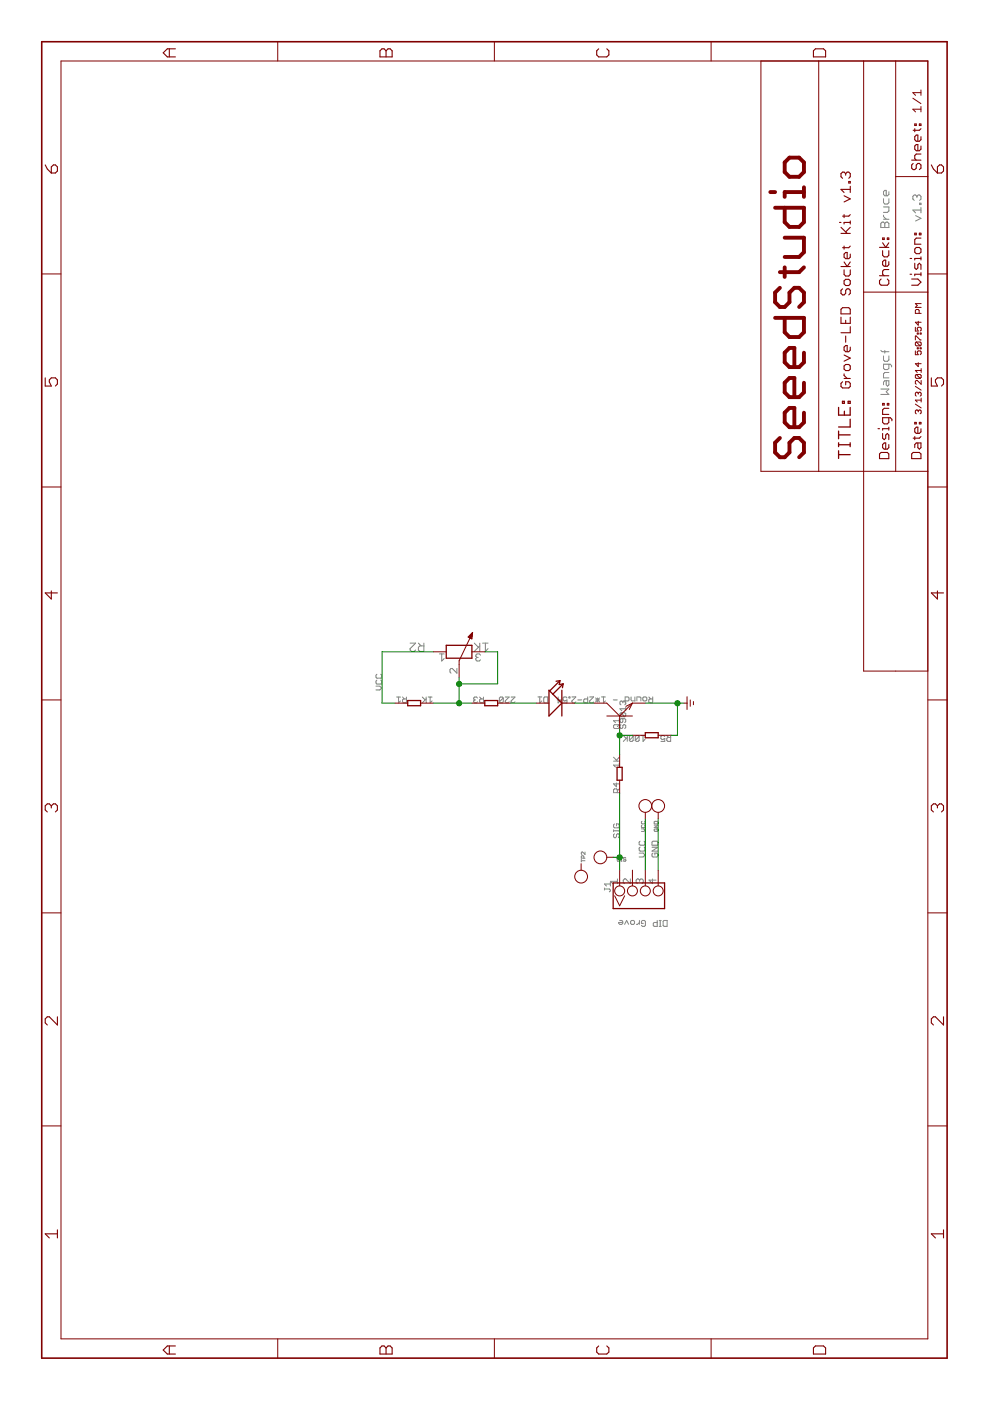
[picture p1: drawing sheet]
<svg xmlns="http://www.w3.org/2000/svg" width="210mm" height="297mm" viewBox="0 0 210 297" stroke-linecap="round" stroke-linejoin="round" font-family="sans-serif">
<g fill="none" stroke="#808080" stroke-width=".21">
<path d="M186.8 47.4l.2-.3h.3l.3 .3 .3-.3h.3l.3 .3v.8h-1.7zM187.3 42.1v.9l.3 .3h.6l.3-.3v-.9M187.3 45.6v.3l.6 .6M187.3 43.9h1.2v.8l-.3 .3h-.9M187.3 46.5h1.2M187.6 47.4v.8M188.5 40.6v.6l-.3 .3h-.6l-.3-.3v-.6l.3-.2h.3v1.1M194.1 45.7l1.2 .6-1.2 .6M194.4 41.6l.3-.3h.3l.3 .3v.6l-.3 .3M194.4 41.6l-.3-.3h-.3l-.3 .3v.6l.3 .3M194.4 41.6v.3M195 43.1h.3v.3h-.3z"/>
<path d="M195.3 44.5h-1.8l.6 .6M195.3 44v1.1M186.8 74.3l.2 .3h1.5M187.3 75.5v.8l.3 .3h.6l.3-.3v-.8M187.6 74.3v.6M188.5 77.2v.9l-.3 .3h-.6l-.3-.3v-.9h1.4l.3 .3v.3M188.5 79h-.9l-.3 .3v.8h1.2M186.8 82.5h1.7l-.6 .6 .6 .5h-1.7M187.9 80.7v.9l.3 .3 .3-.3v-.9h-.9l-.3 .3v.6M87 136.4h1.1l-1.1 1.1v.3l.2 .3h.6l.3-.3M88.7 136.4l.6 .5M89.9 136.4v1.7h-.9l-.3-.3v-.6l.3-.3h.9"/>
<path d="M93.2 138.6h1M93.7 138.6v1.5l.5-.5M100.6 136.4l.9 .8M101.1 139.4l-.2 .2v.3l.2 .2h.5l.3-.2M101.1 139.4h.3M101.7 136.4v1.7M101.7 136.9l-1.1 1.2M101.9 138.9l-.3-.3h-.5l-.2 .3v.2l.2 .3M102.3 136.4h1.2M102.9 136.4v1.7l.6-.6M79.7 145.5h.8l.4 .4-.4 .4h-.8M79.9 144.2l-.2 .2v.4l.2 .2h.8l.2-.2v-.4l-.2-.2"/>
<path d="M79.9 143l-.2 .2v.4l.2 .2h.8l.2-.2v-.4l-.2-.2M84.1 147.8h.8M84.5 147.8v1.2l.4-.4M85.3 147.8l.4 .4M86.2 147.8v1.2h-.6l-.3-.2v-.4l.3-.2h.6M89.5 147.8l.6 .6M90.4 147.8v1.2M90.4 148.2l-.9 .8M90.8 147.8h.8M91.2 147.8v1.2l.4-.4M96.9 141.7v1l-1-1h-.3l-.2 .3v.5l.2 .2M100.6 148.4h.2"/>
<path d="M100.6 148.4l-.2 .2 .2 .4h.4l.2-.2M101.2 148l-.2-.2h-.4l-.2 .2 .2 .4M101.7 147.8l.4 .4M102.5 147.8v1.2h-.6l-.2-.2v-.4l.2-.2h.6M106.7 148l-.2-.2h-.4l-.2 .2v.8M106.7 148v.8l-.2 .2h-.4l-.2-.2M106.7 148l-.8 .8M107.1 147.8h.8l-.8 .8 .2 .4h.4l.2-.2M108.4 147.8h.8l-.8 .8 .2 .4h.4l.2-.2M114 147.8h.9M114.4 147.8v1.2l.5-.4M115.5 147.8h.6v1.2h-.6l-.2-.2v-.8z"/>
<path d="M118.3 147.8v1.2l.7-.6h-.9M120.2 148l-.2-.2h-.4l-.2 .2v.4l.2 .2 .6-.2v.6h-.8M120.6 147.8h.2v.2h-.2zM121.3 147.8h.8l-.8 .8 .2 .4h.4l.2-.2M122.5 148.4h.8M124.6 147.8v1.2h-.6l-.2-.2v-.4l.2-.2h.6M125 147.8h.9l-.9 .8 .2 .4h.4l.3-.2M126.3 148.4h.8M126.3 148l.8 .8M126.7 148v.8M127.1 148l-.8 .8M127.5 147.8h.9"/>
<path d="M128 147.8v1.2l.4-.4M130 148.4h.9M130.1 153.8l.2-.2h.8l.2 .2v.5l-.2 .2h-.8l-.2-.2zM131.3 152.4v.8M131.3 153.6l-.4 .5M131.3 152.8h-1.2l.4 .4M131.7 153.6l-.3 .2v.5l.3 .2 .4-.2v-.5l.1-.2 .5 .2v.5l-.2 .2M131.7 151.1l-.3 .2v.4l.3 .3h.8M131.7 151.1h.8l.2 .2v.4l-.2 .3M131.7 151.1l.8 .9M132.1 148.8v.2M132.1 152.4v.6l-.3 .2-.4-.2v-.4l.3-.2h.8l.2 .2v.4l-.2 .2"/>
<path d="M132.1 148.8l-.3-.2-.4 .2v.4l.3 .2M132.1 148.8l.1-.2 .5 .2v.4l-.2 .2M132.2 156l.6 .6M132.5 148.6h.7l.2-.2v-.4l-.2-.2h-.7v1.2M132.7 149.9v.8M132.7 150.3h-1.3l.4 .4M133 156v1.2M133 156.4l-.8 .8M133.8 147.8v.6l.2 .2h.6v-.8M134.2 156.2l-.2-.2h-.4l-.2 .2v.8M134.2 156.2v.8l-.2 .2h-.4l-.2-.2M134.2 156.2l-.8 .8"/>
<path d="M135 148.6v-.8h.7l.2 .2v.6M135.5 156.2l-.2-.2h-.4l-.2 .2v.8M135.5 156.2v.8l-.2 .2h-.4l-.2-.2M135.5 156.2l-.8 .8M135.9 156h.9M136.3 148l.2-.2h.4l.2 .2v.4l-.2 .2h-.4l-.2-.2zM136.3 156v1.2l.5-.4M137.6 147.8l.4 .4M138.4 147.8v1.2h-.6l-.2-.2v-.4l.2-.2h.6M140.9 156.2l-.2-.2h-.4l-.2 .2v.4l.2 .2 .6-.2v.6h-.8M141.4 156l.4 .4M142.2 156v1.2h-.6l-.2-.2v-.4l.2-.2h.6"/>
<path d="M130.1 161.4h1.2M130.1 160.5l.8 .9M130.1 175.9v.4M130.1 176.1h1.2M130.3 174.7l-.2 .2v.4l.2 .2h.8l.2-.2v-.4l-.2-.2h-.4v.4M130.3 176.8l-.2 .2v.4l.2 .2 .4-.2v-.4l.2-.2 .4 .2v.4l-.2 .2M130.7 166v.8l-.6-.6h1.2M130.9 168.1v-.7l-.2-.1h-.4l-.2 .1v.7h1.2M131.3 162.2h-1.2l.4 .4M131.3 161.8v.8M131.3 175.9v.4M131.3 160.5l-.6 .7"/>
<path d="M131.3 167.3l-.4 .4M135.7 178.4l-.2 .2v.4l.2 .2h.9l.2-.2v-.4l-.2-.2M135.7 179.6l-.2 .2v.4l.2 .2h.9l.2-.2v-.4l-.2-.2M136 175.7h.5l.3 .3-.3 .3h-.5M136.1 174.1l-.1 .2 .1 .4h.6l.1-.2-.1-.4M136.1 174.9l-.1 .2 .1 .4h.6l.1-.2-.1-.4M138.2 179.6h1.3l-1.3 .8h1.3M138.5 178.4h.8l.2 .2v.6h-1.3v-.6zM138.7 174.3l.7-.2 .1 .2v.4h-.8zM138.7 174.9h.8l-.8 .6h.8M138.9 175.7l-.2 .2 .2 .4h.5l.1-.2-.1-.4h-.3v.3M123.3 182.5h.7"/>
<path d="M123.3 182.2v.6M123.8 181.9v-.3l-.2-.2-.3 .2v.3h.7M124 180.6v.6l-.6-.6-.1 .2 .1 .4M128.2 188.5h1l.2 .2-.2 .4M128.2 188.3v.4M129.4 187v.9M129.4 187.4h-1.2l.4 .5M130.9 186.9h-1.5l.5 .4M130.9 186.4v.9M131.1 182.2h-.3v-.3l.4-.1 .2 .7-.2 .1-.4-.1M131.4 195.2h.4l.2 .2v.4l-.2 .2h-.4l-.2-.4h.8M131.6 182.6h.3"/>
<path d="M131.6 181.8h.3M131.8 181.8v.8M132.4 196l.5-.8 .4 .8M132.7 181.9l-.4-.1-.1 .3 .4 .1 .1 .3-.1 .1-.4-.1M133.6 186.4v.9l-.9-.9h-.3l-.3 .2v.5l.3 .2M133.9 195.2h.4l.2 .2v.4l-.2 .2h-.4l-.2-.2v-.4zM135.5 180.9h.9l.4 .4-.4 .4h-.9M135.6 195.2v.8M135.6 195.6l-.4 .4h-.2M135.6 186.6v.3M135.6 186.6l-.2-.2h-.3l-.2 .2v.5l.2 .2M135.6 186.6l.3-.2h.2l.3 .2v.5l-.3 .2"/>
<path d="M136.4 195.8h-.4v-.4l.2-.2h.4l.2 .2v.8l-.2 .2h-.4l-.2-.2M138.3 186.4v.9l-.7-.7h1.5M138.5 180.9l-.3 .2v.4l.3 .2h.8l.2-.2v-.4l-.2-.2h-.4v.4M139.3 195.2v1.2h-.6l-.2-.2v-.4l.2-.2h.6M139.8 195.2h.4M139.8 196.4h.4M140 195.2v1.2M140.6 195.4l.2-.2h.6v1.2h-.6l-.2-.2z"/>
</g>
<g fill="none" stroke="#800000" stroke-width=".21">
<path d="M12.9 12.9h183.8v271h-183.8zM58.9 8.8v4.1M104.8 8.8v4.1M150.8 8.8v4.1M161.3 12.9v87h35.4M173.6 12.9v87M183.1 12.9v87M189.9 12.9v87M195.3 19.1v1.1M195.3 19.6h-1.8l.6 .6M189.9 37.4h6.8M193.5 20.8l1.8 1.2"/>
<path d="M195.3 23.2h-1.8l.6 .5M195.3 22.6v1.1M8.8 58.1h4.1M196.7 58.1h4.1M183.1 61.9h13.6M194.1 69.4v.8h.6l-.2-.6 .2-.2h.4l.2 .2v.4l-.2 .2M194.1 72.1v-.9h.2l.8 .9h.2M194.1 74.4v.8h.6l-.2-.6 .2-.2h.4l.2 .2v.4l-.2 .2M194.3 72.5l-.2 .2v.4l.2 .2h.8M194.3 79.4l-.2 .2v.4l.2 .2h.8M194.3 72.5h.8l.2 .2v.4l-.2 .2M194.3 79.4h.8l.2 .2v.4l-.2 .2"/>
<path d="M194.3 79.4l.8 .8M194.3 72.5l.8 .8M194.5 70.6h.2v.2h-.2zM194.5 73.7h.2v.3h-.2zM194.7 68.1v.8l-.6-.6h1.2M194.7 76.9v.8l-.6-.6h1.2M194.9 66.4v-.6l-.2-.2h-.4l-.2 .2v.6h1.2M195.1 70.6h.2v.2h-.2zM195.1 73.7h.2v.3h-.2zM195.3 78.1v.9M195.3 78.5h-1.2l.4 .5M195.3 64.4h-1.2l.4 .4-.4 .4h1.2"/>
<path d="M194.1 85.7l1.2 .8M194.1 81.9l1.2 .8M194.7 87.1l-.2-.2-.4 .2v.4l.2 .2M194.7 83.4l-.2-.2-.4 .2v.4l.2 .2M194.7 87.1l.2-.2 .4 .2v.4l-.2 .2M194.7 83.4v.2M194.7 87.1v.2M194.7 83.4l.2-.2 .4 .2v.4l-.2 .2M195.3 80.7v.8l-.8-.8-.4 .2v.4l.2 .2M195.3 84.4v.8M195.3 84.8h-1.2l.4 .4M8.8 103.3h4.1"/>
<path d="M183.1 100.1v42.2h13.6M196.7 103.3h4.1M91.9 138.2h2.7M99.3 135v.1M99.5 134.9v.3M99.6 134.7v.5M99.7 134.6v.7M99.8 134.5v.9M100 134.3v1.1M100.1 138.2h2.7M100.1 134.2v.7M100.2 134.1l-2.9 6v3.5"/>
<path d="M100.2 134.1l-.1 1.4-.8-.4zM8.8 148.4h4.1M83.7 149.1h2.7M89.2 149.1h2.7M100.1 149.1h2.7M105.5 149.1h2.7M113.7 149.1h2.7M119.1 149.1h2.7M125.9 149.1h2.8l2.7 2.7M128.7 151.8h5.4M131.4 151.8v2.7M131.4 160v2.7"/>
<path d="M134.1 149.1h2.7M134.1 149.1l-2.7 2.7M134.1 149.1l-1.4 .7M134.1 149.1l-.7 1.3M134.1 155.9h2.7M139.6 155.9h2.7M145 149.1h.7M145.7 147.7v2.7M146.3 148.4v1.4M147 148.7v.7M196.7 148.4h4.1M131.4 165.4v2.7"/>
<path d="M136.8 172.2v1.4M139.6 172.2v1.4M8.8 193.5h4.1M123.2 183.1v1.4M128.7 181.8h1.3M130.3 189.9l1.1 2.1 1-2.1M131.4 184.5v3.3M134.1 184.5v3.3M136.8 184.5v3.3M139.6 184.5v3.3M196.7 193.5h4.1M8.8 238.7h4.1"/>
<path d="M196.7 238.7h4.1M58.9 283.9v4.1M104.8 283.9v4.1M150.8 283.9v4.1"/>
<circle cx="136.8" cy="170.9" r="1.35"/>
<circle cx="139.6" cy="170.9" r="1.35"/>
<circle cx="123.2" cy="185.9" r="1.35"/>
<circle cx="127.3" cy="181.8" r="1.35"/>
<circle cx="131.4" cy="188.9" r="1.06"/>
<circle cx="134.1" cy="188.9" r="1.06"/>
<circle cx="136.8" cy="188.9" r="1.06"/>
<circle cx="139.6" cy="188.9" r="1.06"/>
</g>
<g fill="none" stroke="#800000" stroke-width=".23">
<path d="M35.9 10.4v1.7M37.2 10.4h-1.7l-.9 .8 .9 .9h1.7M81 10.4h.4l.5 .4 .4-.4h.4l.4 .4v1.3h-2.5v-1.3zM81.9 10.8v1.3M126.9 10.4l-.4 .4v.8l.4 .5h1.8l.4-.5v-.8l-.4-.4M172.5 10.8l.4-.4h1.7l.4 .4v1.3h-2.5zM9.6 35l.4 .8 .9 .9M10.9 35.4l.4-.4h.4l.5 .4v.9l-.5 .4h-.8zM179.3 36.8l-.3-.3h-.4l-.3 .3v.7l.3 .3M179.3 36.8l.3-.3h.4l.3 .3v.7l-.3 .3M179.3 36.8v.3M180 38.5h.3v.3h-.3z"/>
<path d="M180.3 39.5v1.3M193.3 34h2M193.6 34.6l-.3 .4v.6l.3 .4h.4l.3-.4v-.6l.3-.4h.3l.4 .4v.6l-.4 .4M194 26.3h.3v.3h-.3zM194 27.3v.6M194.9 26.3h.4v.3h-.4zM195.3 32.7h-1l-.3 .3v.6l.3 .4M195.3 29v.6l-.4 .4h-.6l-.3-.4v-.6l.3-.4h.3v1.4M195.3 31v.6l-.4 .4h-.6l-.3-.4v-.6l.3-.4h.3v1.4M195.3 27.3l-.4 .3h-1.3M197.5 35l.4 .8 .9 .9M198.8 35.4l.4-.4h.4l.4 .4v.9l-.4 .4h-.8z"/>
<path d="M178 47.2h.3M178.3 56.5h2M178.3 49.5h2M178.3 48.2l1.3 1.3M179 57.2v1l.3 .3h.7l.3-.3v-1M179 59.5l.3-.3h.7l.3 .3v.7l-.3 .3h-.7l-.3-.3zM179 45.5v.6M179 52.2v.6M179 55.5l.6 1 .7-1M179 41.5l1.3 .7-1.3 .6M180.3 46.8v.7M180.3 53.9v.6l-.3 .3h-.7l-.3-.3v-.6l.3-.4h.3v1.3"/>
<path d="M180.3 47.2h-1.3v.3M180.3 52.2l-.3 .3h-1.4M180.3 48.2l-1 1M180.3 45.5l-.3 .3h-1.4M180.3 40.2h-2l.7 .6M186.5 58.5h1.9M186.5 52.5h1.9M186.8 59.2l-.3 .3v.7l.3 .3h1.3l.3-.3v-.7l-.3-.3M187.1 53.1v1l.4 .4h.6l.3-.4v-1M187.1 50.5h.4v.3h-.4zM187.1 51.5l.7 1 .6-1M188.1 50.5h.3v.3h-.3z"/>
<path d="M188.4 55.5v.6l-.3 .4h-.6l-.4-.4v-.6l.4-.3h.3v1.3M188.4 57.1h-.9l-.4 .4v.6l.4 .4M193 58.1h.3M193 54.8h.3M193.3 59.2h1.3l.7 .6-.7 .7h-1.3M194 49.4h.3v.4h-.3zM194 55.8v1l.3 .3 .3-.3v-.6l.3-.4 .4 .4v.9M194.3 52.5h.6l.4 .3v.7l-.4 .3h-.6l-.3-.3v-.7zM194.9 49.4h.4v.4h-.4zM195.3 54.5v.6M195.3 57.8v.7M195.3 50.5h-1l-.3 .3v1h1.3"/>
<path d="M195.3 54.8h-1.3v.3M195.3 58.1h-1.3v.4M178.3 67.2v1.4h2v-1.4M178.6 61.2l-.3 .4v.6l.3 .3h.4l.3-.3v-.6l.3-.4h.4l.3 .4v.6l-.3 .3M178.6 65.2h1.4l.3 .4v.9h-2v-.9zM179 77.6l.3-.3h.7l.3 .3v.7l-.3 .3h-.7l-.3-.3zM179 79.3v.3l.6 .6M179 75.3l1.3 .6-1.3 .7M179.3 67.9v.7M179.3 71.2v1.4M180.3 69.3v1.2h-2M180.3 73.6v.6l-.3 .4h-.7l-.3-.4v-.6l.3-.3h.3v1.3"/>
<path d="M9.6 80.1v1.8h1.3l-.4-.9v-.4l.4-.5h.8l.5 .5v.8l-.5 .5M178.6 80.9l-.3 .4v.6l.3 .4h1.4l.3-.4v-.6l-.3-.4h-.7v.7M179 80.2h1.3M186.2 90.9h.3M186.5 96.2l.3-.3h1.3l.3 .3v1h-1.9zM187.1 91.9v1l.4 .3 .3-.3v-.7l.3-.3 .3 .3v1M187.1 85.5h.4v.4h-.4zM188.1 85.5h.3v.4h-.3zM188.4 88.6v1l-.3 .3h-.6l-.4-.3v-1h1.7l.3 .3v.3M188.4 90.6v.6M188.4 94.3v.6l-.3 .3h-.6l-.4-.3v-.6l.4-.4h.3v1.3M188.4 86.6h-.9l-.4 .3v1h1.3"/>
<path d="M188.4 90.9h-1.3v.3M193.6 95.9h1.3l.4 .3v1h-2v-1zM194 89.6h.3v.3h-.3zM194 92.6v.6M194.6 93.9v1l.3 .3 .4-.3v-1h-1l-.3 .4v.6M194.9 89.6h.4v.3h-.4zM195.3 90.9v.7l-.4 .3h-.6l-.3-.3v-.7l.3-.3h.3v1.3M195.3 92.6l-.4 .3h-1.3M197.5 80.1v1.8h1.3l-.5-.9v-.4l.5-.5h.8l.4 .5v.8l-.4 .5M10.9 125.3v1.7l-1.3-1.3h2.6M198.8 125.3v1.7l-1.3-1.3h2.5M10.9 170.9l-.4-.5h-.5l-.4 .5v.8l.4 .4"/>
<path d="M10.9 170.9l.4-.5h.4l.5 .5v.8l-.5 .4M10.9 170.9v.4M198.8 170.9l.4-.5h.4l.4 .5v.8l-.4 .4M198.8 170.9l-.5-.5h-.4l-.4 .5v.8l.4 .4M198.8 170.9v.4M12.2 215.6v1.7l-1.7-1.7h-.5l-.4 .4v.9l.4 .4M200 215.6v1.7l-1.7-1.7h-.4l-.4 .4v.9l.4 .4M12.2 261.6h-2.6l.9 .9M12.2 260.8v1.7M200 261.6h-2.5l.8 .9M200 260.8v1.7M35.9 285.4v1.7"/>
<path d="M37.2 285.4h-1.7l-.9 .8 .9 .9h1.7M80.6 285.8l.4-.4h.4l.5 .4 .4-.4h.4l.4 .4v1.3h-2.5zM81.9 285.8v1.3M126.9 285.4l-.4 .4v.9l.4 .4h1.8l.4-.4v-.9l-.4-.4M172.5 285.8l.4-.4h1.7l.4 .4v1.3h-2.5z"/>
</g>
<g fill="none" stroke="#800000" stroke-width=".83">
<path d="M167.4 33.4h2l1.1 1v2.1l-1.1 1h-2l-1-1v-2.1zM170.5 39.7v2M163.3 40.7h1M164.3 44h6.2v3.1l-1.1 1h-2l-1-1v-3.1M166.4 50.4h4.1v3.1l-1.1 1h-3M166.4 56.7v2M170.5 40.7h-4.1v1M170.5 56.7l-1.1 1h-4M164.3 67.4h6.2v3l-1.1 1.1h-2l-1-1.1v-3M165.4 61l-1.1 1v2.1l1.1 1h1l1-1v-2.1l1-1h1l1.1 1v2.1l-1.1 1M170.5 74.8v2l-1.1 1h-2l-1-1v-2l1-1h1v4M165.4 92.9l-1.1 1v2l1.1 1h1l1-1v-2l1-1h1l1.1 1v2l-1.1 1"/>
<path d="M170.5 81.2v2l-1.1 1h-2l-1-1v-2l1-1.1h1v4.1M170.5 87.5v2.1l-1.1 1h-2l-1-1v-2.1l1-1h1v4.1"/>
</g>
<g fill="none" stroke="#800000" stroke-width=".28">
<path d="M177.8 96.4h2.5M177.8 86.4v1.6h2.5v-1.6M177.8 91.4v1.6M177.8 93.9v.8M177.8 95.6v1.6M177.8 94.3h2.5M177.8 92.2h2.5M178.6 85.1h.4v.4h-.4zM179 87.2v.8M179.8 85.1h.5v.4h-.5zM180.3 88.9v1.6h-2.5M180.3 93.9v.8"/>
<path d="M94.6 136.8h5.5v2.8h-5.5zM86.4 148.5h2.8v1.1h-2.8zM102.8 148.5h2.7v1.1h-2.7zM116.4 146.3l2.7 2.8-2.7 2.7zM118.7 144.3l-2.2 2.2M118.7 144.3l-.8 .1M118.7 144.3l-.1 .8 .8-.1M119.1 146.3v5.5M119.4 145l-2.2 2.2M119.4 145l-.1 .8M136.8 155.3h2.8v1.1h-2.8zM130.8 162.7h1.1v2.7h-1.1z"/>
<path d="M130 187.2h10.9v5.4h-10.9z"/>
</g>
<path d="M8.8 8.8h192v279.2h-192z" fill="none" stroke="#800000" stroke-width=".34"/>
<g fill="none" stroke="#008000" stroke-width=".21">
<path d="M91.9 138.2h-10.9v10.9h2.7M102.8 138.2h2.7v6.8h-8.2M91.9 149.1h8.2M97.3 143.6v5.5M108.2 149.1h5.5M121.8 149.1h4.1M131.4 155.9h2.7M131.4 154.5v5.5M136.8 149.1h8.2M143.6 149.1v6.8h-1.3M131.4 168.1v16.4M136.8 173.6v10.9"/>
<path d="M139.6 173.6v10.9M130 181.8h1.4"/>
</g>
<g fill="#008000" stroke="#008000" stroke-width=".21">
<circle cx="97.3" cy="149.1" r=".55"/>
<circle cx="97.3" cy="145" r=".55"/>
<circle cx="143.6" cy="149.1" r=".55"/>
<circle cx="131.4" cy="181.8" r=".55"/>
<circle cx="131.4" cy="155.9" r=".55"/>
</g>
</svg>
